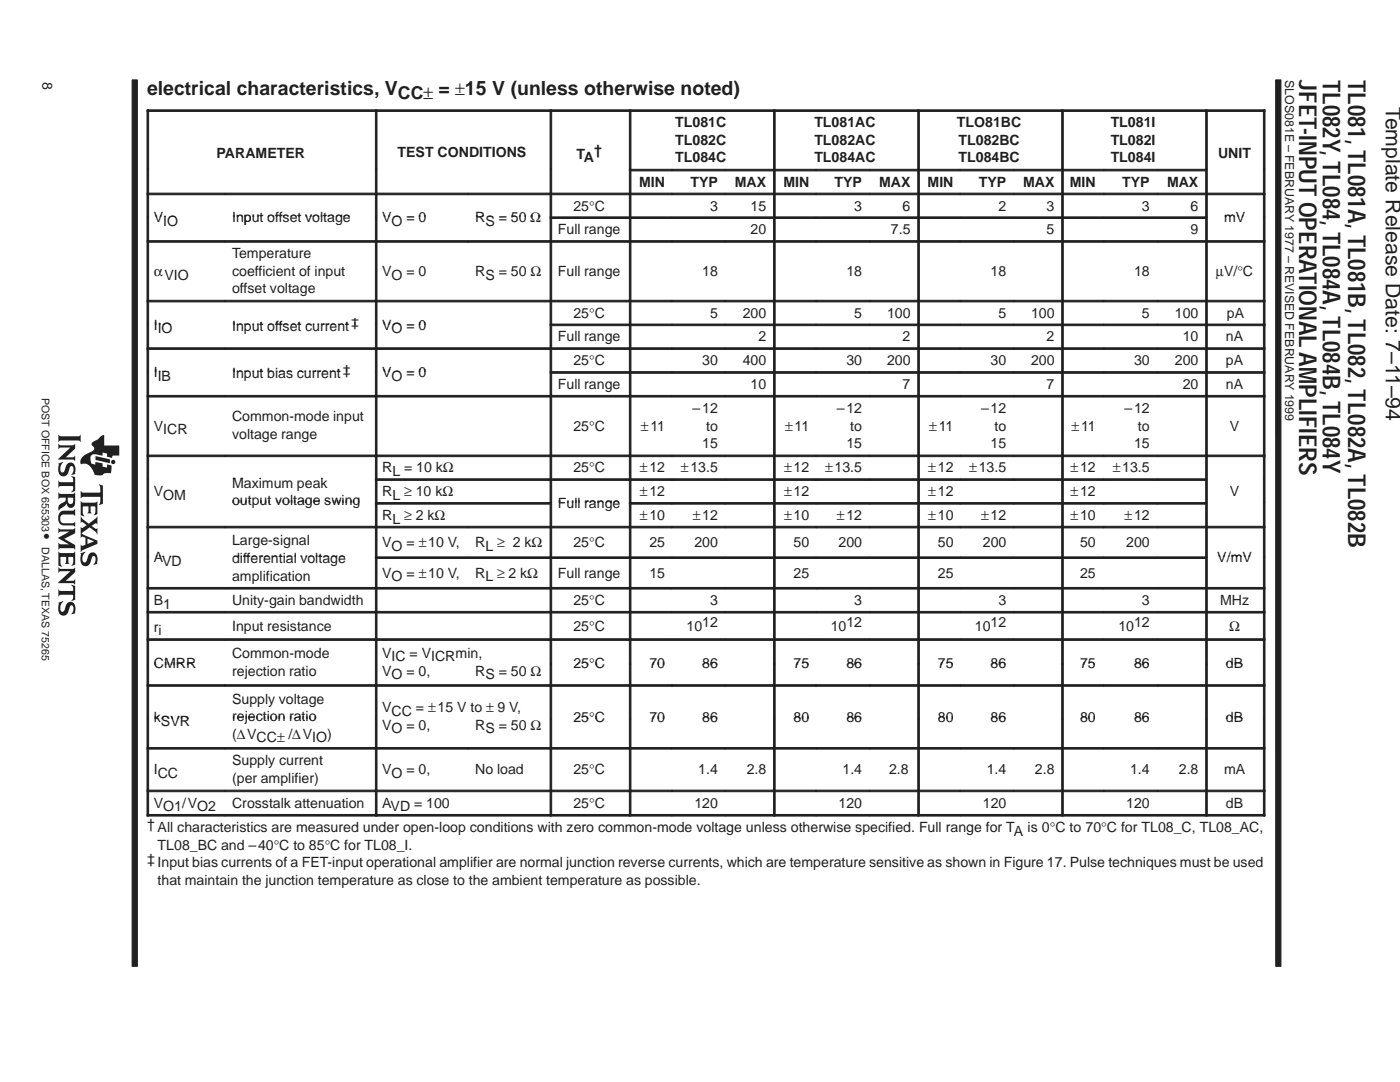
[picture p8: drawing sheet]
<svg xmlns="http://www.w3.org/2000/svg" width="279mm" height="216mm" viewBox="0 0 279 216" stroke-linecap="round" stroke-linejoin="round" font-family="sans-serif">
<defs><g id="words">
<g font-size="4.9" fill="#231f20">
<text x="259.3" y="15.9" transform="rotate(90 259.3 15.9)">JFET-INPUT OPERATIONAL AMPLIFIERS</text>
<text x="264" y="15.9" transform="rotate(90 264 15.9)">TL082Y, TL084, TL084A, TL084B, TL084Y</text>
<text x="269.1" y="15.9" transform="rotate(90 269.1 15.9)">TL081, TL081A, TL081B, TL082, TL082A, TL082B</text>
</g>
<text font-size="4.2" fill="#231f20" x="276.5" y="21.4" transform="rotate(90 276.5 21.4)">Template Release Date: 7–11–94</text>
<text font-size="3.9" fill="#231f20" x="29.3" y="18.9">electrical characteristics, V</text>
<g font-size="3.5" fill="#231f20">
<text x="79.4" y="19.8">CC± =</text>
<text x="90.9" y="18.9">±15 V (unless otherwise noted)</text>
</g>
<g font-size="2.8" fill="#231f20">
<text x="8.5" y="16.4" transform="rotate(90 8.5 16.4)">8</text>
<text x="134.8" y="25.4">TL081C</text>
<text x="134.8" y="28.9">TL082C</text>
<text x="162.5" y="25.4">TL081AC</text>
<text x="162.5" y="28.9">TL082AC</text>
<text x="191" y="25.4">TLO81BC</text>
<text x="191.3" y="28.9">TL082BC</text>
<text x="221.7" y="25.4">TL081I</text>
<text x="221.7" y="28.9">TL082I</text>
<text x="43.2" y="31.5">PARAMETER</text>
<text x="79.3" y="31.4">TEST CONDITIONS</text>
<text x="115" y="31.6">TA†</text>
<text x="134.8" y="32.4">TL084C</text>
<text x="162.5" y="32.4">TL084AC</text>
<text x="191.3" y="32.4">TL084BC</text>
<text x="221.7" y="32.4">TL084I</text>
<text x="243.1" y="31.5">UNIT</text>
<text x="127.6" y="37.3">MIN</text>
<text x="137.8" y="37.3">TYP</text>
<text x="146.7" y="37.3">MAX</text>
<text x="156.3" y="37.3">MIN</text>
<text x="166.6" y="37.3">TYP</text>
<text x="175.4" y="37.3">MAX</text>
<text x="185.1" y="37.3">MIN</text>
<text x="195.3" y="37.3">TYP</text>
<text x="204.2" y="37.3">MAX</text>
<text x="213.5" y="37.3">MIN</text>
<text x="224" y="37.3">TYP</text>
<text x="232.9" y="37.3">MAX</text>
<text x="30.7" y="44.4">VIO</text>
<text x="46.3" y="44.4">Input offset voltage</text>
<text x="76.3" y="44.4">VO = 0</text>
<text x="94.9" y="44.4">RS = 50 Ω</text>
<text x="111.3" y="46.8">Full range</text>
<text x="114.4" y="42">25°C</text>
<text x="141.7" y="42">3</text>
<text x="149.8" y="42">15</text>
<text x="149.8" y="46.8">20</text>
<text x="170.5" y="42">3</text>
<text x="177.8" y="46.8">7.5</text>
<text x="180.1" y="42">6</text>
<text x="199.3" y="42">2</text>
<text x="208.9" y="42">3</text>
<text x="208.9" y="46.8">5</text>
<text x="227.9" y="42">3</text>
<text x="237.6" y="42">6</text>
<text x="237.6" y="46.8">9</text>
<text x="244.3" y="44.4">mV</text>
<text x="46.3" y="51.5">Temperature</text>
<text x="30.7" y="55.1">αVIO</text>
<text x="46.3" y="55.1">coefficient of input</text>
<text x="46.3" y="58.6">offset voltage</text>
<text x="76.3" y="55.1">VO = 0</text>
<text x="94.9" y="55.1">RS = 50 Ω</text>
<text x="111.3" y="55.1">Full range</text>
<text x="140.1" y="55.1">18</text>
<text x="168.9" y="55.1">18</text>
<text x="197.7" y="55.1">18</text>
<text x="226.3" y="55.1">18</text>
<text x="242.7" y="55.1">µV/°C</text>
<text x="30.7" y="65.8">IIO</text>
<text x="76.3" y="65.8">VO = 0</text>
<text x="114.4" y="63.4">25°C</text>
<text x="141.7" y="63.4">5</text>
<text x="148.2" y="63.4">200</text>
<text x="170.5" y="63.4">5</text>
<text x="177" y="63.4">100</text>
<text x="199.3" y="63.4">5</text>
<text x="205.8" y="63.4">100</text>
<text x="227.9" y="63.4">5</text>
<text x="234.5" y="63.4">100</text>
<text x="244.8" y="63.4">pA</text>
<text x="46.3" y="66">Input offset current‡</text>
<text x="111.3" y="68.1">Full range</text>
<text x="151.4" y="68.1">2</text>
<text x="180.1" y="68.1">2</text>
<text x="208.9" y="68.1">2</text>
<text x="236" y="68.1">10</text>
<text x="244.7" y="68.1">nA</text>
<text x="30.7" y="75.2">IIB</text>
<text x="46.3" y="75.5">Input bias current‡</text>
<text x="76.3" y="75.2">VO = 0</text>
<text x="111.3" y="77.6">Full range</text>
<text x="114.4" y="72.9">25°C</text>
<text x="140.1" y="72.9">30</text>
<text x="148.2" y="72.9">400</text>
<text x="149.8" y="77.6">10</text>
<text x="168.9" y="72.9">30</text>
<text x="177" y="72.9">200</text>
<text x="180.1" y="77.6">7</text>
<text x="197.7" y="72.9">30</text>
<text x="205.8" y="72.9">200</text>
<text x="208.9" y="77.6">7</text>
<text x="226.3" y="72.9">30</text>
<text x="234.5" y="72.9">200</text>
<text x="236" y="77.6">20</text>
<text x="244.7" y="72.9">pA</text>
<text x="244.7" y="77.6">nA</text>
<text x="138.2" y="82.4">–12</text>
<text x="167" y="82.4">–12</text>
<text x="195.8" y="82.4">–12</text>
<text x="224.4" y="82.4">–12</text>
<text x="30.7" y="86">VICR</text>
<text x="46.3" y="84.1">Common-mode input</text>
<text x="46.3" y="87.6">voltage range</text>
<text x="114.4" y="86">25°C</text>
<text x="127.9" y="86">±11</text>
<text x="140.1" y="89.4">15</text>
<text x="140.9" y="85.9">to</text>
<text x="156.7" y="86">±11</text>
<text x="168.9" y="89.4">15</text>
<text x="169.7" y="85.9">to</text>
<text x="185.5" y="86">±11</text>
<text x="197.7" y="89.4">15</text>
<text x="198.5" y="85.9">to</text>
<text x="213.8" y="86">±11</text>
<text x="226.3" y="89.4">15</text>
<text x="227.1" y="85.9">to</text>
<text x="245.4" y="86">V</text>
<text x="76.3" y="94.3">RL = 10 kΩ</text>
<text x="114.4" y="94.3">25°C</text>
<text x="127.7" y="94.3">±12</text>
<text x="135.9" y="94.3">±13.5</text>
<text x="156.5" y="94.3">±12</text>
<text x="164.7" y="94.3">±13.5</text>
<text x="185.3" y="94.3">±12</text>
<text x="193.4" y="94.3">±13.5</text>
<text x="213.6" y="94.3">±12</text>
<text x="222.1" y="94.3">±13.5</text>
<text x="30.7" y="99">VOM</text>
<text x="46.3" y="97.3">M</text>
<text x="46.3" y="97.3">Maximum peak</text>
<text x="46.3" y="100.8">output voltage swing</text>
<text x="46.3" y="100.8">out ut voltage swing</text>
<text x="51.7" y="97.3">i</text>
<text x="64" y="97.3">k</text>
<text x="76.3" y="99">RL ≥ 10 kΩ</text>
<text x="111.3" y="101.4">Full range</text>
<text x="127.7" y="99">±12</text>
<text x="156.5" y="99">±12</text>
<text x="185.3" y="99">±12</text>
<text x="213.6" y="99">±12</text>
<text x="245.4" y="99">V</text>
<text x="8.5" y="106.3" transform="rotate(90 8.5 106.3)">•</text>
<text x="76.3" y="103.8">RL ≥ 2 kΩ</text>
<text x="127.7" y="103.8">±10</text>
<text x="138.2" y="103.8">±12</text>
<text x="156.5" y="103.8">±10</text>
<text x="167" y="103.8">±12</text>
<text x="185.3" y="103.8">±10</text>
<text x="195.8" y="103.8">±12</text>
<text x="213.6" y="103.8">±10</text>
<text x="224.4" y="103.8">±12</text>
<text x="30.7" y="112.2">AVD</text>
<text x="46.3" y="108.8">Large-signal</text>
<text x="46.3" y="112.3">differential voltage</text>
<text x="76.3" y="109.2">VO = ±10 V,</text>
<text x="94.9" y="109.2">RL ≥ 2 kΩ</text>
<text x="114.4" y="109.2">25°C</text>
<text x="129.6" y="109.2">25</text>
<text x="138.6" y="109.2">200</text>
<text x="158.4" y="109.2">50</text>
<text x="167.4" y="109.2">200</text>
<text x="187.2" y="109.2">50</text>
<text x="196.1" y="109.2">200</text>
<text x="215.5" y="109.2">50</text>
<text x="224.8" y="109.2">200</text>
<text x="242.9" y="112.2">V/mV</text>
<text x="46.3" y="115.8">amplification</text>
<text x="76.3" y="115.3">VO = ±10 V,</text>
<text x="94.9" y="115.3">RL ≥ 2 kΩ</text>
<text x="111.3" y="115.3">Full range</text>
<text x="129.6" y="115.3">15</text>
<text x="158.4" y="115.3">25</text>
<text x="187.2" y="115.3">25</text>
<text x="215.5" y="115.3">25</text>
<text x="30.7" y="120.7">B1</text>
<text x="46.3" y="120.7">Unity-gain bandwidth</text>
<text x="46.3" y="125.8">Input resistance</text>
<text x="114.4" y="120.7">25°C</text>
<text x="114.4" y="125.8">25°C</text>
<text x="137" y="125.8">1012</text>
<text x="141.7" y="120.7">3</text>
<text x="165.8" y="125.8">1012</text>
<text x="170.5" y="120.7">3</text>
<text x="194.6" y="125.8">1012</text>
<text x="199.3" y="120.7">3</text>
<text x="223.2" y="125.8">1012</text>
<text x="227.9" y="120.7">3</text>
<text x="243.5" y="120.7">MHz</text>
<text x="245.3" y="125.8">Ω</text>
<text x="30.7" y="126">ri</text>
<text x="46.3" y="131.3">Common-mode</text>
<text x="76.3" y="131.3">VIC = VICRmin,</text>
<text x="30.7" y="133.3">CMRR</text>
<text x="46.3" y="134.8">rejection ratio</text>
<text x="76.3" y="134.8">VO = 0,</text>
<text x="94.8" y="134.8">RS = 50 Ω</text>
<text x="114.4" y="133.3">25°C</text>
<text x="129.6" y="133.3">70</text>
<text x="140.1" y="133.3">86</text>
<text x="158.4" y="133.3">75</text>
<text x="168.9" y="133.3">86</text>
<text x="187.2" y="133.3">75</text>
<text x="197.7" y="133.3">86</text>
<text x="215.5" y="133.3">75</text>
<text x="226.3" y="133.3">86</text>
<text x="244.7" y="133.3">dB</text>
<text x="46.3" y="140.4">Supply voltage</text>
<text x="46.3" y="143.9">rejection ratio</text>
<text x="76.3" y="142.1">VCC = ±15 V to ± 9 V,</text>
<text x="30.7" y="144.2">kSVR</text>
<text x="46.3" y="147.4">(∆VCC± /∆VIO)</text>
<text x="76.3" y="145.6">VO = 0,</text>
<text x="94.8" y="145.6">RS = 50 Ω</text>
<text x="114.4" y="144.2">25°C</text>
<text x="129.6" y="144.2">70</text>
<text x="140.1" y="144.2">86</text>
<text x="158.4" y="144.2">80</text>
<text x="168.9" y="144.2">86</text>
<text x="187.2" y="144.2">80</text>
<text x="197.7" y="144.2">86</text>
<text x="215.5" y="144.2">80</text>
<text x="226.3" y="144.2">86</text>
<text x="244.7" y="144.2">dB</text>
<text x="30.7" y="154.5">ICC</text>
<text x="46.3" y="152.7">Supply current</text>
<text x="76.3" y="154.5">VO = 0,</text>
<text x="94.9" y="154.5">No load</text>
<text x="114.4" y="154.5">25°C</text>
<text x="139.4" y="154.5">1.4</text>
<text x="149" y="154.5">2.8</text>
<text x="168.1" y="154.5">1.4</text>
<text x="177.4" y="154.5">2.8</text>
<text x="196.9" y="154.5">1.4</text>
<text x="206.5" y="154.5">2.8</text>
<text x="225.5" y="154.5">1.4</text>
<text x="235.3" y="154.5">2.8</text>
<text x="244.3" y="154.5">mA</text>
<text x="30.7" y="161.2">VO1/VO2</text>
<text x="46.3" y="156.2">(per amplifier)</text>
<text x="46.3" y="161.2">Crosstalk attenuation</text>
<text x="76.3" y="161.2">AVD = 100</text>
<text x="114.4" y="161.2">25°C</text>
<text x="138.6" y="161.2">120</text>
<text x="167.4" y="161.2">120</text>
<text x="196.1" y="161.2">120</text>
<text x="224.8" y="161.2">120</text>
<text x="244.7" y="161.2">dB</text>
<text x="29.3" y="165.3">† All characteristics are measured under open-loop conditions with zero common-mode voltage unless otherwise specified. Full range for T</text>
<text x="202.4" y="166.7">A is 0°C to 70°C for TL08_C, TL08_AC,</text>
<text x="29.3" y="172.4">‡ Input bias currents of a FET-input operational amplifier are normal junction reverse currents, which are temperature sensitive as shown in Figure 17. Pulse techniques must be used</text>
<text x="31.5" y="169.5">TL08_BC and –40°C to 85°C for TL08_I.</text>
<text x="31.5" y="176.6">that maintain the junction temperature as close to the ambient temperature as possible.</text>
</g>
<text font-size="2.5" fill="#231f20" x="256.5" y="15.9" transform="rotate(90 256.5 15.9)">SLOS081E – FEBRUARY 1977 – REVISED FEBRUARY 1999</text>
<g font-size="2.1" fill="#231f20">
<text x="8.4" y="79.4" transform="rotate(90 8.4 79.4)">POST OFFICE BOX 655303</text>
<text x="8.4" y="109.1" transform="rotate(90 8.4 109.1)">DALLAS, TEXAS 75265</text>
</g>
</g></defs>
<g fill="#231f20" stroke="#231f20" stroke-width=".2">
<path d="M254.6 15.9h1v176.9h-1z" fill-rule="evenodd"/>
<path d="M26.4 15.9h1v176.9h-1z" fill-rule="evenodd"/>
</g>
<g fill="#231f20">
<path d="M19.1 91l2.8 .7v.7l-2.8-.6z"/>
<path d="M11.7 98.3l.5 .3h2.3l.5-.3v2.1a.86 .86 0 0 1-.8 .9 .86 .86 0 0 1-.9-.9l-.4 .6-.9 .6-.2 .3-.1-.1a1.16 1.16 0 0 1 1-1.6l.4-.3v-.6h-1l-.4 .3z" fill-rule="evenodd"/>
<path d="M16.1 103.1l.5 .6 1.1 .8 1.7-1.4v1.5l-.3-.2-.8 .5 .8 .6 .3-.1v1.2l-.3-.5-1.2-.9-1.6 1.2 .3 .3 2.8 1.2v.6l-2.9 1.3-.3 .4-.1-1.5 .2 .2 .8-.2v-1.4l-.8-.2-.2 .2v-2.1l.4 .2 .8-.6-.9-.7-.3 .2z" fill-rule="evenodd"/>
<path d="M11.6 120.3l1-.4v.2l-.5 .6-.1 .9a.45 .45 0 0 0 .5 .5 .45 .45 0 0 0 .4-.6l.1-.1a1.06 1.06 0 0 1 .5-1.1 1.06 1.06 0 0 1 1.2 .1 2.03 2.03 0 0 1 .2 1.8l.2 .2-.8 .2 .3-.8-.1-.9a.4 .4 0 0 0-.5-.1 .4 .4 0 0 0-.1 .5l-.1 .2a1.19 1.19 0 0 1-1.5 1.3l-.2-.1a1.73 1.73 0 0 1-.5-1.5l.2-.7z" fill-rule="evenodd"/>
<path d="M11.7 117.6l.4 .3h2.4l.1-.2v-.5l-.4-.5 .8 .2v2.8l-.8 .2 .4-.5v-.5l-.1-.2h-2.4l-.4 .3z" fill-rule="evenodd"/>
<path d="M11.7 110.1l.4 .3h2.5l.4-.3v2.6l-.8 .1 .4-.5v-1.1l-1-.1v1.1l.3 .3h-.9l.2-.3v-1.1h-1l-.1 .1v1.3l.3 .5-.7-.1z" fill-rule="evenodd"/>
<path d="M11.7 113.2l.4 .3h2.5l.4-.3v1l-1.9 1.7h1.5l.4-.3v1.1l-.3-.3h-3.1l2.4-2.4h-2l-.3 .3z" fill-rule="evenodd"/>
<path d="M11.7 105.3l.5 .3h2.3l.5-.3v1.1l-2.2 1.1 2.2 1.3v.9l-.3-.3h-2.7l-.3 .3v-1.4l.4 .3h1.7l-2.2-1.3 2.3-1.2h-1.8l-.4 .3z" fill-rule="evenodd"/>
<path d="M11.6 92.5l1-.3v.1l-.5 .6-.1 .9a.45 .45 0 0 0 .5 .5 .45 .45 0 0 0 .4-.5 1.32 1.32 0 0 1 1.5-1.5 1.86 1.86 0 0 1 .5 2.1l.2 .2-.8 .2 .3-.7 .1-.6a.41 .41 0 0 0-.5-.5 .41 .41 0 0 0-.3 .6 1.38 1.38 0 0 1-1.3 1.4 1.22 1.22 0 0 1-1-1.6l.2-.7z" fill-rule="evenodd"/>
<path d="M11.7 95.9l.4 .3h2.4l.1-.2v-.5l-.4-.5 .8 .2v2.8l-.8 .2 .4-.5v-.5l-.1-.2h-2.4l-.4 .3z" fill-rule="evenodd"/>
<path d="M12 102.2l.5-.3h2.2l.3-.3v1.4l-.4-.3h-2l-.4 .2-.2 .5 .1 .6 .5 .4h2.1l.3-.3v1l-.4-.3h-1.9a1.19 1.19 0 0 1-1.1-1.2 1.68 1.68 0 0 1 .4-1.4z" fill-rule="evenodd"/>
<path d="M11.7 88.6l.5 .3h2.3l.5-.3v.9l-1.9 1.8 1.6-.1 .3-.3v1.1l-.3-.3h-3.1l2.4-2.4h-1.9l-.4 .3z" fill-rule="evenodd"/>
<path d="M11.7 86.8l.4 .3h3.6l.4-.3v1.4l-.4-.3h-3.6l-.4 .3z" fill-rule="evenodd"/>
<path d="M16.1 98l.5 .3h3.3l.1-.1v-.8l-.3-.7 .8 .2v3.6l-.8 .2 .3-.5v-1.1h-3.5l-.4 .3z" fill-rule="evenodd"/>
<path d="M16.1 100l.6 .3h2.2l.5-.3v2.6l-.7 .2 .3-.6v-1.1l-.9-.1v1.1l.2 .3h-.9l.2-.3 .1-1.1h-1.1l-.1 .1v1.3l.4 .6-.1 .1-.7-.3z" fill-rule="evenodd"/>
<path d="M16 110.4l1-.3a2.05 2.05 0 0 0-.5 1.8l.2 .3a.43 .43 0 0 0 .5 0 .43 .43 0 0 0 .2-.5 1.46 1.46 0 0 1 1.1-1.5 1.25 1.25 0 0 1 .9 1.7v.5l.1 .1-.8 .2 .3-.6v-.9a.36 .36 0 0 0-.4-.3 .36 .36 0 0 0-.3 .4 1.65 1.65 0 0 1-1.3 1.7 1.11 1.11 0 0 1-1-1.2l.2-1.2z" fill-rule="evenodd"/>
<path d="M18.4 88.3l1-.5 .8-.8 .6-.2v2.1h3v2h-1.3l-.1 .5-1-.3v-.6l-.9-.2v.6l-1.3-.2h-.7a1.24 1.24 0 0 0-.3 1.7l.8 .3 .1-.5 1.4 .3v.6l.9 .2v-.6l.9 .2-.2 1.5h-1.1l-.4 .2-.1 .2h-.8a.81 .81 0 0 1-1.1-.8 2.59 2.59 0 0 0-1.5-1.5h-.6a.23 .23 0 0 1-.3 .1 .23 .23 0 0 1-.2-.2v-.2a2.17 2.17 0 0 1 1.8-1.9l.5-.2a.68 .68 0 0 0 .5-.7 .68 .68 0 0 0-.5-.6z" fill-rule="evenodd"/>
<circle cx="22.6" cy="92.2" r=".42"/>
</g>
<g fill="#fff">
<path d="M17.5 107.5l1.3 .5-1.3 .5z"/>
<path d="M13.5 99.3h1.1v.7a.55 .55 0 0 1-.6 .6 .55 .55 0 0 1-.5-.7z" fill-rule="evenodd"/>
</g>
<g fill="#231f20" stroke="#231f20" stroke-width=".2">
<path d="M29.3 21.9h.4v11.9h-.4z" fill-rule="evenodd"/>
<path d="M29.3 21.9h45.6v.3h-45.6z" fill-rule="evenodd"/>
<path d="M74.9 21.9h.3v11.9h-.3z" fill-rule="evenodd"/>
<path d="M74.9 21.9h34.9v.3h-34.9z" fill-rule="evenodd"/>
<path d="M109.8 21.9h.3v11.9h-.3z" fill-rule="evenodd"/>
<path d="M109.8 21.9h15.8v.3h-15.8z" fill-rule="evenodd"/>
<path d="M125.6 21.9h.3v11.9h-.3z" fill-rule="evenodd"/>
<path d="M125.6 21.9h28.8v.3h-28.8z" fill-rule="evenodd"/>
<path d="M154.4 21.9h.3v11.9h-.3z" fill-rule="evenodd"/>
<path d="M154.4 21.9h28.7v.3h-28.7z" fill-rule="evenodd"/>
<path d="M183.2 21.9h.3v11.9h-.3z" fill-rule="evenodd"/>
<path d="M183.2 21.9h28.7v.3h-28.7z" fill-rule="evenodd"/>
<path d="M211.9 21.9h.3v11.9h-.3z" fill-rule="evenodd"/>
<path d="M211.9 21.9h28.7v.3h-28.7z" fill-rule="evenodd"/>
<path d="M240.6 21.9h.3v11.9h-.3z" fill-rule="evenodd"/>
<path d="M252.1 21.9h.4v11.9h-.4z" fill-rule="evenodd"/>
<path d="M240.6 21.9h11.9v.3h-11.9z" fill-rule="evenodd"/>
<path d="M29.3 33.8h.4v4.7h-.4z" fill-rule="evenodd"/>
<path d="M74.9 33.8h.3v4.7h-.3z" fill-rule="evenodd"/>
<path d="M109.8 33.8h.3v4.7h-.3z" fill-rule="evenodd"/>
<path d="M125.6 33.8h.3v4.7h-.3z" fill-rule="evenodd"/>
<path d="M125.6 33.8h8.5v.3h-8.5z" fill-rule="evenodd"/>
<path d="M134.1 33.8h10.7v.3h-10.7z" fill-rule="evenodd"/>
<path d="M144.8 33.8h9.6v.3h-9.6z" fill-rule="evenodd"/>
<path d="M154.4 33.8h.3v4.7h-.3z" fill-rule="evenodd"/>
<path d="M154.4 33.8h8.5v.3h-8.5z" fill-rule="evenodd"/>
<path d="M162.9 33.8h10.6v.3h-10.6z" fill-rule="evenodd"/>
<path d="M173.6 33.8h9.5v.3h-9.5z" fill-rule="evenodd"/>
<path d="M183.2 33.8h.3v4.7h-.3z" fill-rule="evenodd"/>
<path d="M183.2 33.8h8.4v.3h-8.4z" fill-rule="evenodd"/>
<path d="M191.7 33.8h10.6v.3h-10.6z" fill-rule="evenodd"/>
<path d="M202.3 33.8h9.6v.3h-9.6z" fill-rule="evenodd"/>
<path d="M211.9 33.8h.3v4.7h-.3z" fill-rule="evenodd"/>
<path d="M211.9 33.8h8.4v.3h-8.4z" fill-rule="evenodd"/>
<path d="M220.3 33.8h10.7v.3h-10.7z" fill-rule="evenodd"/>
<path d="M231 33.8h9.6v.3h-9.6z" fill-rule="evenodd"/>
<path d="M240.6 33.8h.3v4.7h-.3z" fill-rule="evenodd"/>
<path d="M252.1 33.8h.4v4.7h-.4z" fill-rule="evenodd"/>
<path d="M29.3 38.5h.4v4.7h-.4z" fill-rule="evenodd"/>
<path d="M29.3 38.5h15.6v.4h-15.6z" fill-rule="evenodd"/>
<path d="M45 38.5h29.9v.4h-29.9z" fill-rule="evenodd"/>
<path d="M74.9 38.5h.3v4.7h-.3z" fill-rule="evenodd"/>
<path d="M74.9 38.5h18.6v.4h-18.6z" fill-rule="evenodd"/>
<path d="M93.5 38.5h16.3v.4h-16.3z" fill-rule="evenodd"/>
<path d="M109.8 38.5h.3v4.7h-.3z" fill-rule="evenodd"/>
<path d="M109.8 38.5h15.8v.4h-15.8z" fill-rule="evenodd"/>
<path d="M125.6 38.5h.3v4.7h-.3z" fill-rule="evenodd"/>
<path d="M125.6 38.5h8.5v.4h-8.5z" fill-rule="evenodd"/>
<path d="M134.1 38.5h10.7v.4h-10.7z" fill-rule="evenodd"/>
<path d="M144.8 38.5h9.6v.4h-9.6z" fill-rule="evenodd"/>
<path d="M154.4 38.5h.3v4.7h-.3z" fill-rule="evenodd"/>
<path d="M154.4 38.5h8.5v.4h-8.5z" fill-rule="evenodd"/>
<path d="M162.9 38.5h10.6v.4h-10.6z" fill-rule="evenodd"/>
<path d="M173.6 38.5h9.5v.4h-9.5z" fill-rule="evenodd"/>
<path d="M183.2 38.5h.3v4.7h-.3z" fill-rule="evenodd"/>
<path d="M183.2 38.5h8.4v.4h-8.4z" fill-rule="evenodd"/>
<path d="M191.7 38.5h10.6v.4h-10.6z" fill-rule="evenodd"/>
<path d="M202.3 38.5h9.6v.4h-9.6z" fill-rule="evenodd"/>
<path d="M211.9 38.5h.3v4.7h-.3z" fill-rule="evenodd"/>
<path d="M211.9 38.5h8.4v.4h-8.4z" fill-rule="evenodd"/>
<path d="M220.3 38.5h10.7v.4h-10.7z" fill-rule="evenodd"/>
<path d="M231 38.5h9.6v.4h-9.6z" fill-rule="evenodd"/>
<path d="M240.6 38.5h.3v4.7h-.3z" fill-rule="evenodd"/>
<path d="M252.1 38.5h.4v4.7h-.4z" fill-rule="evenodd"/>
<path d="M240.6 38.5h11.9v.4h-11.9z" fill-rule="evenodd"/>
<path d="M29.3 43.3h.4v4.7h-.4z" fill-rule="evenodd"/>
<path d="M74.9 43.3h.3v4.7h-.3z" fill-rule="evenodd"/>
<path d="M109.8 43.3h.3v4.7h-.3z" fill-rule="evenodd"/>
<path d="M109.8 43.3h15.8v.3h-15.8z" fill-rule="evenodd"/>
<path d="M125.6 43.3h.3v4.7h-.3z" fill-rule="evenodd"/>
<path d="M125.6 43.3h8.5v.3h-8.5z" fill-rule="evenodd"/>
<path d="M134.1 43.3h10.7v.3h-10.7z" fill-rule="evenodd"/>
<path d="M144.8 43.3h9.6v.3h-9.6z" fill-rule="evenodd"/>
<path d="M154.4 43.3h.3v4.7h-.3z" fill-rule="evenodd"/>
<path d="M154.4 43.3h8.5v.3h-8.5z" fill-rule="evenodd"/>
<path d="M162.9 43.3h10.6v.3h-10.6z" fill-rule="evenodd"/>
<path d="M173.6 43.3h9.5v.3h-9.5z" fill-rule="evenodd"/>
<path d="M183.2 43.3h.3v4.7h-.3z" fill-rule="evenodd"/>
<path d="M183.2 43.3h8.4v.3h-8.4z" fill-rule="evenodd"/>
<path d="M191.7 43.3h10.6v.3h-10.6z" fill-rule="evenodd"/>
<path d="M202.3 43.3h9.6v.3h-9.6z" fill-rule="evenodd"/>
<path d="M211.9 43.3h.3v4.7h-.3z" fill-rule="evenodd"/>
<path d="M211.9 43.3h8.4v.3h-8.4z" fill-rule="evenodd"/>
<path d="M220.3 43.3h10.7v.3h-10.7z" fill-rule="evenodd"/>
<path d="M231 43.3h9.6v.3h-9.6z" fill-rule="evenodd"/>
<path d="M240.6 43.3h.3v4.7h-.3z" fill-rule="evenodd"/>
<path d="M252.1 43.3h.4v4.7h-.4z" fill-rule="evenodd"/>
<path d="M29.3 48h.4v11.9h-.4z" fill-rule="evenodd"/>
<path d="M29.3 48h15.6v.3h-15.6z" fill-rule="evenodd"/>
<path d="M45 48h29.9v.3h-29.9z" fill-rule="evenodd"/>
<path d="M74.9 48h.3v11.9h-.3z" fill-rule="evenodd"/>
<path d="M74.9 48h18.6v.3h-18.6z" fill-rule="evenodd"/>
<path d="M93.5 48h16.3v.3h-16.3z" fill-rule="evenodd"/>
<path d="M109.8 48h.3v11.9h-.3z" fill-rule="evenodd"/>
<path d="M109.8 48h15.8v.3h-15.8z" fill-rule="evenodd"/>
<path d="M125.6 48h.3v11.9h-.3z" fill-rule="evenodd"/>
<path d="M125.6 48h8.5v.3h-8.5z" fill-rule="evenodd"/>
<path d="M134.1 48h10.7v.3h-10.7z" fill-rule="evenodd"/>
<path d="M144.8 48h9.6v.3h-9.6z" fill-rule="evenodd"/>
<path d="M154.4 48h.3v11.9h-.3z" fill-rule="evenodd"/>
<path d="M154.4 48h8.5v.3h-8.5z" fill-rule="evenodd"/>
<path d="M162.9 48h10.6v.3h-10.6z" fill-rule="evenodd"/>
<path d="M173.6 48h9.5v.3h-9.5z" fill-rule="evenodd"/>
<path d="M183.2 48h.3v11.9h-.3z" fill-rule="evenodd"/>
<path d="M183.2 48h8.4v.3h-8.4z" fill-rule="evenodd"/>
<path d="M191.7 48h10.6v.3h-10.6z" fill-rule="evenodd"/>
<path d="M202.3 48h9.6v.3h-9.6z" fill-rule="evenodd"/>
<path d="M211.9 48h.3v11.9h-.3z" fill-rule="evenodd"/>
<path d="M211.9 48h8.4v.3h-8.4z" fill-rule="evenodd"/>
<path d="M220.3 48h10.7v.3h-10.7z" fill-rule="evenodd"/>
<path d="M231 48h9.6v.3h-9.6z" fill-rule="evenodd"/>
<path d="M240.6 48h.3v11.9h-.3z" fill-rule="evenodd"/>
<path d="M252.1 48h.4v11.9h-.4z" fill-rule="evenodd"/>
<path d="M240.6 48h11.9v.3h-11.9z" fill-rule="evenodd"/>
<path d="M29.3 59.9h.4v4.7h-.4z" fill-rule="evenodd"/>
<path d="M29.3 59.9h15.6v.3h-15.6z" fill-rule="evenodd"/>
<path d="M45 59.9h29.9v.3h-29.9z" fill-rule="evenodd"/>
<path d="M74.9 59.9h.3v4.7h-.3z" fill-rule="evenodd"/>
<path d="M74.9 59.9h34.9v.3h-34.9z" fill-rule="evenodd"/>
<path d="M109.8 59.9h.3v4.7h-.3z" fill-rule="evenodd"/>
<path d="M109.8 59.9h15.8v.3h-15.8z" fill-rule="evenodd"/>
<path d="M125.6 59.9h.3v4.7h-.3z" fill-rule="evenodd"/>
<path d="M125.6 59.9h8.5v.3h-8.5z" fill-rule="evenodd"/>
<path d="M134.1 59.9h10.7v.3h-10.7z" fill-rule="evenodd"/>
<path d="M144.8 59.9h9.6v.3h-9.6z" fill-rule="evenodd"/>
<path d="M154.4 59.9h.3v4.7h-.3z" fill-rule="evenodd"/>
<path d="M154.4 59.9h8.5v.3h-8.5z" fill-rule="evenodd"/>
<path d="M162.9 59.9h10.6v.3h-10.6z" fill-rule="evenodd"/>
<path d="M173.6 59.9h9.5v.3h-9.5z" fill-rule="evenodd"/>
<path d="M183.2 59.9h.3v4.7h-.3z" fill-rule="evenodd"/>
<path d="M183.2 59.9h8.4v.3h-8.4z" fill-rule="evenodd"/>
<path d="M191.7 59.9h10.6v.3h-10.6z" fill-rule="evenodd"/>
<path d="M202.3 59.9h9.6v.3h-9.6z" fill-rule="evenodd"/>
<path d="M211.9 59.9h.3v4.7h-.3z" fill-rule="evenodd"/>
<path d="M211.9 59.9h8.4v.3h-8.4z" fill-rule="evenodd"/>
<path d="M220.3 59.9h10.7v.3h-10.7z" fill-rule="evenodd"/>
<path d="M231 59.9h9.6v.3h-9.6z" fill-rule="evenodd"/>
<path d="M240.6 59.9h.3v4.7h-.3z" fill-rule="evenodd"/>
<path d="M252.1 59.9h.4v4.7h-.4z" fill-rule="evenodd"/>
<path d="M240.6 59.9h11.9v.3h-11.9z" fill-rule="evenodd"/>
<path d="M29.3 64.7h.4v4.7h-.4z" fill-rule="evenodd"/>
<path d="M74.9 64.7h.3v4.7h-.3z" fill-rule="evenodd"/>
<path d="M109.8 64.7h.3v4.7h-.3z" fill-rule="evenodd"/>
<path d="M109.8 64.7h15.8v.3h-15.8z" fill-rule="evenodd"/>
<path d="M125.6 64.7h.3v4.7h-.3z" fill-rule="evenodd"/>
<path d="M125.6 64.7h8.5v.3h-8.5z" fill-rule="evenodd"/>
<path d="M134.1 64.7h10.7v.3h-10.7z" fill-rule="evenodd"/>
<path d="M144.8 64.7h9.6v.3h-9.6z" fill-rule="evenodd"/>
<path d="M154.4 64.7h.3v4.7h-.3z" fill-rule="evenodd"/>
<path d="M154.4 64.7h8.5v.3h-8.5z" fill-rule="evenodd"/>
<path d="M162.9 64.7h10.6v.3h-10.6z" fill-rule="evenodd"/>
<path d="M173.6 64.7h9.5v.3h-9.5z" fill-rule="evenodd"/>
<path d="M183.2 64.7h.3v4.7h-.3z" fill-rule="evenodd"/>
<path d="M183.2 64.7h8.4v.3h-8.4z" fill-rule="evenodd"/>
<path d="M191.7 64.7h10.6v.3h-10.6z" fill-rule="evenodd"/>
<path d="M202.3 64.7h9.6v.3h-9.6z" fill-rule="evenodd"/>
<path d="M211.9 64.7h.3v4.7h-.3z" fill-rule="evenodd"/>
<path d="M211.9 64.7h8.4v.3h-8.4z" fill-rule="evenodd"/>
<path d="M220.3 64.7h10.7v.3h-10.7z" fill-rule="evenodd"/>
<path d="M231 64.7h9.6v.3h-9.6z" fill-rule="evenodd"/>
<path d="M240.6 64.7h.3v4.7h-.3z" fill-rule="evenodd"/>
<path d="M252.1 64.7h.4v4.7h-.4z" fill-rule="evenodd"/>
<path d="M240.6 64.7h11.9v.3h-11.9z" fill-rule="evenodd"/>
<path d="M29.3 69.4h.4v4.7h-.4z" fill-rule="evenodd"/>
<path d="M29.3 69.4h15.6v.3h-15.6z" fill-rule="evenodd"/>
<path d="M45 69.4h29.9v.3h-29.9z" fill-rule="evenodd"/>
<path d="M74.9 69.4h.3v4.7h-.3z" fill-rule="evenodd"/>
<path d="M74.9 69.4h34.9v.3h-34.9z" fill-rule="evenodd"/>
<path d="M109.8 69.4h.3v4.7h-.3z" fill-rule="evenodd"/>
<path d="M109.8 69.4h15.8v.3h-15.8z" fill-rule="evenodd"/>
<path d="M125.6 69.4h.3v4.7h-.3z" fill-rule="evenodd"/>
<path d="M125.6 69.4h8.5v.3h-8.5z" fill-rule="evenodd"/>
<path d="M134.1 69.4h10.7v.3h-10.7z" fill-rule="evenodd"/>
<path d="M144.8 69.4h9.6v.3h-9.6z" fill-rule="evenodd"/>
<path d="M154.4 69.4h.3v4.7h-.3z" fill-rule="evenodd"/>
<path d="M154.4 69.4h8.5v.3h-8.5z" fill-rule="evenodd"/>
<path d="M162.9 69.4h10.6v.3h-10.6z" fill-rule="evenodd"/>
<path d="M173.6 69.4h9.5v.3h-9.5z" fill-rule="evenodd"/>
<path d="M183.2 69.4h.3v4.7h-.3z" fill-rule="evenodd"/>
<path d="M183.2 69.4h8.4v.3h-8.4z" fill-rule="evenodd"/>
<path d="M191.7 69.4h10.6v.3h-10.6z" fill-rule="evenodd"/>
<path d="M202.3 69.4h9.6v.3h-9.6z" fill-rule="evenodd"/>
<path d="M211.9 69.4h.3v4.7h-.3z" fill-rule="evenodd"/>
<path d="M211.9 69.4h8.4v.3h-8.4z" fill-rule="evenodd"/>
<path d="M220.3 69.4h10.7v.3h-10.7z" fill-rule="evenodd"/>
<path d="M231 69.4h9.6v.3h-9.6z" fill-rule="evenodd"/>
<path d="M240.6 69.4h.3v4.7h-.3z" fill-rule="evenodd"/>
<path d="M252.1 69.4h.4v4.7h-.4z" fill-rule="evenodd"/>
<path d="M240.6 69.4h11.9v.3h-11.9z" fill-rule="evenodd"/>
<path d="M29.3 74.2h.4v4.7h-.4z" fill-rule="evenodd"/>
<path d="M74.9 74.2h.3v4.7h-.3z" fill-rule="evenodd"/>
<path d="M109.8 74.2h.3v4.7h-.3z" fill-rule="evenodd"/>
<path d="M109.8 74.2h15.8v.3h-15.8z" fill-rule="evenodd"/>
<path d="M125.6 74.2h.3v4.7h-.3z" fill-rule="evenodd"/>
<path d="M125.6 74.2h8.5v.3h-8.5z" fill-rule="evenodd"/>
<path d="M134.1 74.2h10.7v.3h-10.7z" fill-rule="evenodd"/>
<path d="M144.8 74.2h9.6v.3h-9.6z" fill-rule="evenodd"/>
<path d="M154.4 74.2h.3v4.7h-.3z" fill-rule="evenodd"/>
<path d="M154.4 74.2h8.5v.3h-8.5z" fill-rule="evenodd"/>
<path d="M162.9 74.2h10.6v.3h-10.6z" fill-rule="evenodd"/>
<path d="M173.6 74.2h9.5v.3h-9.5z" fill-rule="evenodd"/>
<path d="M183.2 74.2h.3v4.7h-.3z" fill-rule="evenodd"/>
<path d="M183.2 74.2h8.4v.3h-8.4z" fill-rule="evenodd"/>
<path d="M191.7 74.2h10.6v.3h-10.6z" fill-rule="evenodd"/>
<path d="M202.3 74.2h9.6v.3h-9.6z" fill-rule="evenodd"/>
<path d="M211.9 74.2h.3v4.7h-.3z" fill-rule="evenodd"/>
<path d="M211.9 74.2h8.4v.3h-8.4z" fill-rule="evenodd"/>
<path d="M220.3 74.2h10.7v.3h-10.7z" fill-rule="evenodd"/>
<path d="M231 74.2h9.6v.3h-9.6z" fill-rule="evenodd"/>
<path d="M240.6 74.2h.3v4.7h-.3z" fill-rule="evenodd"/>
<path d="M252.1 74.2h.4v4.7h-.4z" fill-rule="evenodd"/>
<path d="M240.6 74.2h11.9v.3h-11.9z" fill-rule="evenodd"/>
<path d="M29.3 78.9h.4v11.9h-.4z" fill-rule="evenodd"/>
<path d="M29.3 78.9h15.6v.3h-15.6z" fill-rule="evenodd"/>
<path d="M45 78.9h29.9v.3h-29.9z" fill-rule="evenodd"/>
<path d="M74.9 78.9h.3v11.9h-.3z" fill-rule="evenodd"/>
<path d="M74.9 78.9h34.9v.3h-34.9z" fill-rule="evenodd"/>
<path d="M109.8 78.9h.3v11.9h-.3z" fill-rule="evenodd"/>
<path d="M109.8 78.9h15.8v.3h-15.8z" fill-rule="evenodd"/>
<path d="M125.6 78.9h.3v11.9h-.3z" fill-rule="evenodd"/>
<path d="M125.6 78.9h8.5v.3h-8.5z" fill-rule="evenodd"/>
<path d="M134.1 78.9h10.7v.3h-10.7z" fill-rule="evenodd"/>
<path d="M144.8 78.9h9.6v.3h-9.6z" fill-rule="evenodd"/>
<path d="M154.4 78.9h.3v11.9h-.3z" fill-rule="evenodd"/>
<path d="M154.4 78.9h8.5v.3h-8.5z" fill-rule="evenodd"/>
<path d="M162.9 78.9h10.6v.3h-10.6z" fill-rule="evenodd"/>
<path d="M173.6 78.9h9.5v.3h-9.5z" fill-rule="evenodd"/>
<path d="M183.2 78.9h.3v11.9h-.3z" fill-rule="evenodd"/>
<path d="M183.2 78.9h8.4v.3h-8.4z" fill-rule="evenodd"/>
<path d="M191.7 78.9h10.6v.3h-10.6z" fill-rule="evenodd"/>
<path d="M202.3 78.9h9.6v.3h-9.6z" fill-rule="evenodd"/>
<path d="M211.9 78.9h.3v11.9h-.3z" fill-rule="evenodd"/>
<path d="M211.9 78.9h8.4v.3h-8.4z" fill-rule="evenodd"/>
<path d="M220.3 78.9h10.7v.3h-10.7z" fill-rule="evenodd"/>
<path d="M231 78.9h9.6v.3h-9.6z" fill-rule="evenodd"/>
<path d="M240.6 78.9h.3v11.9h-.3z" fill-rule="evenodd"/>
<path d="M252.1 78.9h.4v11.9h-.4z" fill-rule="evenodd"/>
<path d="M240.6 78.9h11.9v.3h-11.9z" fill-rule="evenodd"/>
<path d="M29.3 90.8h.4v4.7h-.4z" fill-rule="evenodd"/>
<path d="M29.3 90.8h15.6v.3h-15.6z" fill-rule="evenodd"/>
<path d="M45 90.8h29.9v.3h-29.9z" fill-rule="evenodd"/>
<path d="M74.9 90.8h.3v4.7h-.3z" fill-rule="evenodd"/>
<path d="M74.9 90.8h34.9v.3h-34.9z" fill-rule="evenodd"/>
<path d="M109.8 90.8h.3v4.7h-.3z" fill-rule="evenodd"/>
<path d="M109.8 90.8h15.8v.3h-15.8z" fill-rule="evenodd"/>
<path d="M125.6 90.8h.3v4.7h-.3z" fill-rule="evenodd"/>
<path d="M125.6 90.8h8.5v.3h-8.5z" fill-rule="evenodd"/>
<path d="M134.1 90.8h10.7v.3h-10.7z" fill-rule="evenodd"/>
<path d="M144.8 90.8h9.6v.3h-9.6z" fill-rule="evenodd"/>
<path d="M154.4 90.8h.3v4.7h-.3z" fill-rule="evenodd"/>
<path d="M154.4 90.8h8.5v.3h-8.5z" fill-rule="evenodd"/>
<path d="M162.9 90.8h10.6v.3h-10.6z" fill-rule="evenodd"/>
<path d="M173.6 90.8h9.5v.3h-9.5z" fill-rule="evenodd"/>
<path d="M183.2 90.8h.3v4.7h-.3z" fill-rule="evenodd"/>
<path d="M183.2 90.8h8.4v.3h-8.4z" fill-rule="evenodd"/>
<path d="M191.7 90.8h10.6v.3h-10.6z" fill-rule="evenodd"/>
<path d="M202.3 90.8h9.6v.3h-9.6z" fill-rule="evenodd"/>
<path d="M211.9 90.8h.3v4.7h-.3z" fill-rule="evenodd"/>
<path d="M211.9 90.8h8.4v.3h-8.4z" fill-rule="evenodd"/>
<path d="M220.3 90.8h10.7v.3h-10.7z" fill-rule="evenodd"/>
<path d="M231 90.8h9.6v.3h-9.6z" fill-rule="evenodd"/>
<path d="M240.6 90.8h.3v4.7h-.3z" fill-rule="evenodd"/>
<path d="M252.1 90.8h.4v4.7h-.4z" fill-rule="evenodd"/>
<path d="M240.6 90.8h11.9v.3h-11.9z" fill-rule="evenodd"/>
<path d="M29.3 95.5h.4v4.8h-.4z" fill-rule="evenodd"/>
<path d="M74.9 95.5h.3v4.8h-.3z" fill-rule="evenodd"/>
<path d="M74.9 95.5h34.9v.4h-34.9z" fill-rule="evenodd"/>
<path d="M109.8 95.5h.3v4.8h-.3z" fill-rule="evenodd"/>
<path d="M109.8 95.5h15.8v.4h-15.8z" fill-rule="evenodd"/>
<path d="M125.6 95.5h.3v4.8h-.3z" fill-rule="evenodd"/>
<path d="M125.6 95.5h8.5v.4h-8.5z" fill-rule="evenodd"/>
<path d="M134.1 95.5h10.7v.4h-10.7z" fill-rule="evenodd"/>
<path d="M144.8 95.5h9.6v.4h-9.6z" fill-rule="evenodd"/>
<path d="M154.4 95.5h.3v4.8h-.3z" fill-rule="evenodd"/>
<path d="M154.4 95.5h8.5v.4h-8.5z" fill-rule="evenodd"/>
<path d="M162.9 95.5h10.6v.4h-10.6z" fill-rule="evenodd"/>
<path d="M173.6 95.5h9.5v.4h-9.5z" fill-rule="evenodd"/>
<path d="M183.2 95.5h.3v4.8h-.3z" fill-rule="evenodd"/>
<path d="M183.2 95.5h8.4v.4h-8.4z" fill-rule="evenodd"/>
<path d="M191.7 95.5h10.6v.4h-10.6z" fill-rule="evenodd"/>
<path d="M202.3 95.5h9.6v.4h-9.6z" fill-rule="evenodd"/>
<path d="M211.9 95.5h.3v4.8h-.3z" fill-rule="evenodd"/>
<path d="M211.9 95.5h8.4v.4h-8.4z" fill-rule="evenodd"/>
<path d="M220.3 95.5h10.7v.4h-10.7z" fill-rule="evenodd"/>
<path d="M231 95.5h9.6v.4h-9.6z" fill-rule="evenodd"/>
<path d="M240.6 95.5h.3v4.8h-.3z" fill-rule="evenodd"/>
<path d="M252.1 95.5h.4v4.8h-.4z" fill-rule="evenodd"/>
<path d="M29.3 100.3h.4v4.7h-.4z" fill-rule="evenodd"/>
<path d="M74.9 100.3h.3v4.7h-.3z" fill-rule="evenodd"/>
<path d="M74.9 100.3h34.9v.3h-34.9z" fill-rule="evenodd"/>
<path d="M109.8 100.3h.3v4.7h-.3z" fill-rule="evenodd"/>
<path d="M125.6 100.3h.3v4.7h-.3z" fill-rule="evenodd"/>
<path d="M125.6 100.3h8.5v.3h-8.5z" fill-rule="evenodd"/>
<path d="M134.1 100.3h10.7v.3h-10.7z" fill-rule="evenodd"/>
<path d="M144.8 100.3h9.6v.3h-9.6z" fill-rule="evenodd"/>
<path d="M154.4 100.3h.3v4.7h-.3z" fill-rule="evenodd"/>
<path d="M154.4 100.3h8.5v.3h-8.5z" fill-rule="evenodd"/>
<path d="M162.9 100.3h10.6v.3h-10.6z" fill-rule="evenodd"/>
<path d="M173.6 100.3h9.5v.3h-9.5z" fill-rule="evenodd"/>
<path d="M183.2 100.3h.3v4.7h-.3z" fill-rule="evenodd"/>
<path d="M183.2 100.3h8.4v.3h-8.4z" fill-rule="evenodd"/>
<path d="M191.7 100.3h10.6v.3h-10.6z" fill-rule="evenodd"/>
<path d="M202.3 100.3h9.6v.3h-9.6z" fill-rule="evenodd"/>
<path d="M211.9 100.3h.3v4.7h-.3z" fill-rule="evenodd"/>
<path d="M211.9 100.3h8.4v.3h-8.4z" fill-rule="evenodd"/>
<path d="M220.3 100.3h10.7v.3h-10.7z" fill-rule="evenodd"/>
<path d="M231 100.3h9.6v.3h-9.6z" fill-rule="evenodd"/>
<path d="M240.6 100.3h.3v4.7h-.3z" fill-rule="evenodd"/>
<path d="M252.1 100.3h.4v4.7h-.4z" fill-rule="evenodd"/>
<path d="M29.3 105h.4v6.1h-.4z" fill-rule="evenodd"/>
<path d="M29.3 105h15.6v.3h-15.6z" fill-rule="evenodd"/>
<path d="M45 105h29.9v.3h-29.9z" fill-rule="evenodd"/>
<path d="M74.9 105h.3v6.1h-.3z" fill-rule="evenodd"/>
<path d="M74.9 105h18.6v.3h-18.6z" fill-rule="evenodd"/>
<path d="M93.5 105h16.3v.3h-16.3z" fill-rule="evenodd"/>
<path d="M109.8 105h.3v6.1h-.3z" fill-rule="evenodd"/>
<path d="M109.8 105h15.8v.3h-15.8z" fill-rule="evenodd"/>
<path d="M125.6 105h.3v6.1h-.3z" fill-rule="evenodd"/>
<path d="M125.6 105h8.5v.3h-8.5z" fill-rule="evenodd"/>
<path d="M134.1 105h10.7v.3h-10.7z" fill-rule="evenodd"/>
<path d="M144.8 105h9.6v.3h-9.6z" fill-rule="evenodd"/>
<path d="M154.4 105h.3v6.1h-.3z" fill-rule="evenodd"/>
<path d="M154.4 105h8.5v.3h-8.5z" fill-rule="evenodd"/>
<path d="M162.9 105h10.6v.3h-10.6z" fill-rule="evenodd"/>
<path d="M173.6 105h9.5v.3h-9.5z" fill-rule="evenodd"/>
<path d="M183.2 105h.3v6.1h-.3z" fill-rule="evenodd"/>
<path d="M183.2 105h8.4v.3h-8.4z" fill-rule="evenodd"/>
<path d="M191.7 105h10.6v.3h-10.6z" fill-rule="evenodd"/>
<path d="M202.3 105h9.6v.3h-9.6z" fill-rule="evenodd"/>
<path d="M211.9 105h.3v6.1h-.3z" fill-rule="evenodd"/>
<path d="M211.9 105h8.4v.3h-8.4z" fill-rule="evenodd"/>
<path d="M220.3 105h10.7v.3h-10.7z" fill-rule="evenodd"/>
<path d="M231 105h9.6v.3h-9.6z" fill-rule="evenodd"/>
<path d="M240.6 105h.3v6.1h-.3z" fill-rule="evenodd"/>
<path d="M252.1 105h.4v6.1h-.4z" fill-rule="evenodd"/>
<path d="M240.6 105h11.9v.3h-11.9z" fill-rule="evenodd"/>
<path d="M29.3 111.1h.4v6.1h-.4z" fill-rule="evenodd"/>
<path d="M74.9 111.1h.3v6.1h-.3z" fill-rule="evenodd"/>
<path d="M74.9 111.1h18.6v.3h-18.6z" fill-rule="evenodd"/>
<path d="M93.5 111.1h16.3v.3h-16.3z" fill-rule="evenodd"/>
<path d="M109.8 111.1h.3v6.1h-.3z" fill-rule="evenodd"/>
<path d="M109.8 111.1h15.8v.3h-15.8z" fill-rule="evenodd"/>
<path d="M125.6 111.1h.3v6.1h-.3z" fill-rule="evenodd"/>
<path d="M125.6 111.1h8.5v.3h-8.5z" fill-rule="evenodd"/>
<path d="M134.1 111.1h10.7v.3h-10.7z" fill-rule="evenodd"/>
<path d="M144.8 111.1h9.6v.3h-9.6z" fill-rule="evenodd"/>
<path d="M154.4 111.1h.3v6.1h-.3z" fill-rule="evenodd"/>
<path d="M154.4 111.1h8.5v.3h-8.5z" fill-rule="evenodd"/>
<path d="M162.9 111.1h10.6v.3h-10.6z" fill-rule="evenodd"/>
<path d="M173.6 111.1h9.5v.3h-9.5z" fill-rule="evenodd"/>
<path d="M183.2 111.1h.3v6.1h-.3z" fill-rule="evenodd"/>
<path d="M183.2 111.1h8.4v.3h-8.4z" fill-rule="evenodd"/>
<path d="M191.7 111.1h10.6v.3h-10.6z" fill-rule="evenodd"/>
<path d="M202.3 111.1h9.6v.3h-9.6z" fill-rule="evenodd"/>
<path d="M211.9 111.1h.3v6.1h-.3z" fill-rule="evenodd"/>
<path d="M211.9 111.1h8.4v.3h-8.4z" fill-rule="evenodd"/>
<path d="M220.3 111.1h10.7v.3h-10.7z" fill-rule="evenodd"/>
<path d="M231 111.1h9.6v.3h-9.6z" fill-rule="evenodd"/>
<path d="M240.6 111.1h.3v6.1h-.3z" fill-rule="evenodd"/>
<path d="M252.1 111.1h.4v6.1h-.4z" fill-rule="evenodd"/>
<path d="M29.3 117.2h.4v4.8h-.4z" fill-rule="evenodd"/>
<path d="M29.3 117.2h15.6v.3h-15.6z" fill-rule="evenodd"/>
<path d="M45 117.2h29.9v.3h-29.9z" fill-rule="evenodd"/>
<path d="M74.9 117.2h.3v4.8h-.3z" fill-rule="evenodd"/>
<path d="M74.9 117.2h34.9v.3h-34.9z" fill-rule="evenodd"/>
<path d="M109.8 117.2h.3v4.8h-.3z" fill-rule="evenodd"/>
<path d="M109.8 117.2h15.8v.3h-15.8z" fill-rule="evenodd"/>
<path d="M125.6 117.2h.3v4.8h-.3z" fill-rule="evenodd"/>
<path d="M125.6 117.2h8.5v.3h-8.5z" fill-rule="evenodd"/>
<path d="M134.1 117.2h10.7v.3h-10.7z" fill-rule="evenodd"/>
<path d="M144.8 117.2h9.6v.3h-9.6z" fill-rule="evenodd"/>
<path d="M154.4 117.2h.3v4.8h-.3z" fill-rule="evenodd"/>
<path d="M154.4 117.2h8.5v.3h-8.5z" fill-rule="evenodd"/>
<path d="M162.9 117.2h10.6v.3h-10.6z" fill-rule="evenodd"/>
<path d="M173.6 117.2h9.5v.3h-9.5z" fill-rule="evenodd"/>
<path d="M183.2 117.2h.3v4.8h-.3z" fill-rule="evenodd"/>
<path d="M183.2 117.2h8.4v.3h-8.4z" fill-rule="evenodd"/>
<path d="M191.7 117.2h10.6v.3h-10.6z" fill-rule="evenodd"/>
<path d="M202.3 117.2h9.6v.3h-9.6z" fill-rule="evenodd"/>
<path d="M211.9 117.2h.3v4.8h-.3z" fill-rule="evenodd"/>
<path d="M211.9 117.2h8.4v.3h-8.4z" fill-rule="evenodd"/>
<path d="M220.3 117.2h10.7v.3h-10.7z" fill-rule="evenodd"/>
<path d="M231 117.2h9.6v.3h-9.6z" fill-rule="evenodd"/>
<path d="M240.6 117.2h.3v4.8h-.3z" fill-rule="evenodd"/>
<path d="M252.1 117.2h.4v4.8h-.4z" fill-rule="evenodd"/>
<path d="M240.6 117.2h11.9v.3h-11.9z" fill-rule="evenodd"/>
<path d="M29.3 122h.4v5.4h-.4z" fill-rule="evenodd"/>
<path d="M29.3 122h15.6v.3h-15.6z" fill-rule="evenodd"/>
<path d="M45 122h29.9v.3h-29.9z" fill-rule="evenodd"/>
<path d="M74.9 122h.3v5.4h-.3z" fill-rule="evenodd"/>
<path d="M74.9 122h34.9v.3h-34.9z" fill-rule="evenodd"/>
<path d="M109.8 122h.3v5.4h-.3z" fill-rule="evenodd"/>
<path d="M109.8 122h15.8v.3h-15.8z" fill-rule="evenodd"/>
<path d="M125.6 122h.3v5.4h-.3z" fill-rule="evenodd"/>
<path d="M125.6 122h8.5v.3h-8.5z" fill-rule="evenodd"/>
<path d="M134.1 122h10.7v.3h-10.7z" fill-rule="evenodd"/>
<path d="M144.8 122h9.6v.3h-9.6z" fill-rule="evenodd"/>
<path d="M154.4 122h.3v5.4h-.3z" fill-rule="evenodd"/>
<path d="M154.4 122h8.5v.3h-8.5z" fill-rule="evenodd"/>
<path d="M162.9 122h10.6v.3h-10.6z" fill-rule="evenodd"/>
<path d="M173.6 122h9.5v.3h-9.5z" fill-rule="evenodd"/>
<path d="M183.2 122h.3v5.4h-.3z" fill-rule="evenodd"/>
<path d="M183.2 122h8.4v.3h-8.4z" fill-rule="evenodd"/>
<path d="M191.7 122h10.6v.3h-10.6z" fill-rule="evenodd"/>
<path d="M202.3 122h9.6v.3h-9.6z" fill-rule="evenodd"/>
<path d="M211.9 122h.3v5.4h-.3z" fill-rule="evenodd"/>
<path d="M211.9 122h8.4v.3h-8.4z" fill-rule="evenodd"/>
<path d="M220.3 122h10.7v.3h-10.7z" fill-rule="evenodd"/>
<path d="M231 122h9.6v.3h-9.6z" fill-rule="evenodd"/>
<path d="M240.6 122h.3v5.4h-.3z" fill-rule="evenodd"/>
<path d="M252.1 122h.4v5.4h-.4z" fill-rule="evenodd"/>
<path d="M240.6 122h11.9v.3h-11.9z" fill-rule="evenodd"/>
<path d="M29.3 127.5h.4v5h-.4z" fill-rule="evenodd"/>
<path d="M29.3 127.5h15.6v.3h-15.6z" fill-rule="evenodd"/>
<path d="M45 127.5h29.9v.3h-29.9z" fill-rule="evenodd"/>
<path d="M74.9 127.5h.3v5h-.3z" fill-rule="evenodd"/>
<path d="M74.9 127.5h34.9v.3h-34.9z" fill-rule="evenodd"/>
<path d="M109.8 127.5h.3v5h-.3z" fill-rule="evenodd"/>
<path d="M109.8 127.5h15.8v.3h-15.8z" fill-rule="evenodd"/>
<path d="M125.6 127.5h.3v5h-.3z" fill-rule="evenodd"/>
<path d="M125.6 127.5h8.5v.3h-8.5z" fill-rule="evenodd"/>
<path d="M134.1 127.5h10.7v.3h-10.7z" fill-rule="evenodd"/>
<path d="M144.8 127.5h9.6v.3h-9.6z" fill-rule="evenodd"/>
<path d="M154.4 127.5h.3v5h-.3z" fill-rule="evenodd"/>
<path d="M154.4 127.5h8.5v.3h-8.5z" fill-rule="evenodd"/>
<path d="M162.9 127.5h10.6v.3h-10.6z" fill-rule="evenodd"/>
<path d="M173.6 127.5h9.5v.3h-9.5z" fill-rule="evenodd"/>
<path d="M183.2 127.5h.3v5h-.3z" fill-rule="evenodd"/>
<path d="M183.2 127.5h8.4v.3h-8.4z" fill-rule="evenodd"/>
<path d="M191.7 127.5h10.6v.3h-10.6z" fill-rule="evenodd"/>
<path d="M202.3 127.5h9.6v.3h-9.6z" fill-rule="evenodd"/>
<path d="M211.9 127.5h.3v5h-.3z" fill-rule="evenodd"/>
<path d="M211.9 127.5h8.4v.3h-8.4z" fill-rule="evenodd"/>
<path d="M220.3 127.5h10.7v.3h-10.7z" fill-rule="evenodd"/>
<path d="M231 127.5h9.6v.3h-9.6z" fill-rule="evenodd"/>
<path d="M240.6 127.5h.3v5h-.3z" fill-rule="evenodd"/>
<path d="M252.1 127.5h.4v5h-.4z" fill-rule="evenodd"/>
<path d="M240.6 127.5h11.9v.3h-11.9z" fill-rule="evenodd"/>
<path d="M29.3 132.6h.4v4h-.4z" fill-rule="evenodd"/>
<path d="M74.9 132.6h.3v4h-.3z" fill-rule="evenodd"/>
<path d="M109.8 132.6h.3v4h-.3z" fill-rule="evenodd"/>
<path d="M125.6 132.6h.3v4h-.3z" fill-rule="evenodd"/>
<path d="M154.4 132.6h.3v4h-.3z" fill-rule="evenodd"/>
<path d="M183.2 132.6h.3v4h-.3z" fill-rule="evenodd"/>
<path d="M211.9 132.6h.3v4h-.3z" fill-rule="evenodd"/>
<path d="M240.6 132.6h.3v4h-.3z" fill-rule="evenodd"/>
<path d="M252.1 132.6h.4v4h-.4z" fill-rule="evenodd"/>
<path d="M29.3 136.6h.4v6.8h-.4z" fill-rule="evenodd"/>
<path d="M29.3 136.6h15.6v.3h-15.6z" fill-rule="evenodd"/>
<path d="M45 136.6h29.9v.3h-29.9z" fill-rule="evenodd"/>
<path d="M74.9 136.6h.3v6.8h-.3z" fill-rule="evenodd"/>
<path d="M74.9 136.6h34.9v.3h-34.9z" fill-rule="evenodd"/>
<path d="M109.8 136.6h.3v6.8h-.3z" fill-rule="evenodd"/>
<path d="M109.8 136.6h15.8v.3h-15.8z" fill-rule="evenodd"/>
<path d="M125.6 136.6h.3v6.8h-.3z" fill-rule="evenodd"/>
<path d="M125.6 136.6h8.5v.3h-8.5z" fill-rule="evenodd"/>
<path d="M134.1 136.6h10.7v.3h-10.7z" fill-rule="evenodd"/>
<path d="M144.8 136.6h9.6v.3h-9.6z" fill-rule="evenodd"/>
<path d="M154.4 136.6h.3v6.8h-.3z" fill-rule="evenodd"/>
<path d="M154.4 136.6h8.5v.3h-8.5z" fill-rule="evenodd"/>
<path d="M162.9 136.6h10.6v.3h-10.6z" fill-rule="evenodd"/>
<path d="M173.6 136.6h9.5v.3h-9.5z" fill-rule="evenodd"/>
<path d="M183.2 136.6h.3v6.8h-.3z" fill-rule="evenodd"/>
<path d="M183.2 136.6h8.4v.3h-8.4z" fill-rule="evenodd"/>
<path d="M191.7 136.6h10.6v.3h-10.6z" fill-rule="evenodd"/>
<path d="M202.3 136.6h9.6v.3h-9.6z" fill-rule="evenodd"/>
<path d="M211.9 136.6h.3v6.8h-.3z" fill-rule="evenodd"/>
<path d="M211.9 136.6h8.4v.3h-8.4z" fill-rule="evenodd"/>
<path d="M220.3 136.6h10.7v.3h-10.7z" fill-rule="evenodd"/>
<path d="M231 136.6h9.6v.3h-9.6z" fill-rule="evenodd"/>
<path d="M240.6 136.6h.3v6.8h-.3z" fill-rule="evenodd"/>
<path d="M252.1 136.6h.4v6.8h-.4z" fill-rule="evenodd"/>
<path d="M240.6 136.6h11.9v.3h-11.9z" fill-rule="evenodd"/>
<path d="M29.3 143.4h.4v5.7h-.4z" fill-rule="evenodd"/>
<path d="M74.9 143.4h.3v5.7h-.3z" fill-rule="evenodd"/>
<path d="M109.8 143.4h.3v5.7h-.3z" fill-rule="evenodd"/>
<path d="M125.6 143.4h.3v5.7h-.3z" fill-rule="evenodd"/>
<path d="M154.4 143.4h.3v5.7h-.3z" fill-rule="evenodd"/>
<path d="M183.2 143.4h.3v5.7h-.3z" fill-rule="evenodd"/>
<path d="M211.9 143.4h.3v5.7h-.3z" fill-rule="evenodd"/>
<path d="M240.6 143.4h.3v5.7h-.3z" fill-rule="evenodd"/>
<path d="M252.1 143.4h.4v5.7h-.4z" fill-rule="evenodd"/>
<path d="M29.3 149.2h.4v8.4h-.4z" fill-rule="evenodd"/>
<path d="M29.3 149.2h15.6v.3h-15.6z" fill-rule="evenodd"/>
<path d="M45 149.2h29.9v.3h-29.9z" fill-rule="evenodd"/>
<path d="M74.9 149.2h.3v8.4h-.3z" fill-rule="evenodd"/>
<path d="M74.9 149.2h18.6v.3h-18.6z" fill-rule="evenodd"/>
<path d="M93.5 149.2h16.3v.3h-16.3z" fill-rule="evenodd"/>
<path d="M109.8 149.2h.3v8.4h-.3z" fill-rule="evenodd"/>
<path d="M109.8 149.2h15.8v.3h-15.8z" fill-rule="evenodd"/>
<path d="M125.6 149.2h.3v8.4h-.3z" fill-rule="evenodd"/>
<path d="M125.6 149.2h8.5v.3h-8.5z" fill-rule="evenodd"/>
<path d="M134.1 149.2h10.7v.3h-10.7z" fill-rule="evenodd"/>
<path d="M144.8 149.2h9.6v.3h-9.6z" fill-rule="evenodd"/>
<path d="M154.4 149.2h.3v8.4h-.3z" fill-rule="evenodd"/>
<path d="M154.4 149.2h8.5v.3h-8.5z" fill-rule="evenodd"/>
<path d="M162.9 149.2h10.6v.3h-10.6z" fill-rule="evenodd"/>
<path d="M173.6 149.2h9.5v.3h-9.5z" fill-rule="evenodd"/>
<path d="M183.2 149.2h.3v8.4h-.3z" fill-rule="evenodd"/>
<path d="M183.2 149.2h8.4v.3h-8.4z" fill-rule="evenodd"/>
<path d="M191.7 149.2h10.6v.3h-10.6z" fill-rule="evenodd"/>
<path d="M202.3 149.2h9.6v.3h-9.6z" fill-rule="evenodd"/>
<path d="M211.9 149.2h.3v8.4h-.3z" fill-rule="evenodd"/>
<path d="M211.9 149.2h8.4v.3h-8.4z" fill-rule="evenodd"/>
<path d="M220.3 149.2h10.7v.3h-10.7z" fill-rule="evenodd"/>
<path d="M231 149.2h9.6v.3h-9.6z" fill-rule="evenodd"/>
<path d="M240.6 149.2h.3v8.4h-.3z" fill-rule="evenodd"/>
<path d="M252.1 149.2h.4v8.4h-.4z" fill-rule="evenodd"/>
<path d="M240.6 149.2h11.9v.3h-11.9z" fill-rule="evenodd"/>
<path d="M29.3 157.7h.4v5.1h-.4z" fill-rule="evenodd"/>
<path d="M29.3 157.7h15.6v.3h-15.6z" fill-rule="evenodd"/>
<path d="M29.3 162.5h15.6v.3h-15.6z" fill-rule="evenodd"/>
<path d="M45 157.7h29.9v.3h-29.9z" fill-rule="evenodd"/>
<path d="M45 162.5h29.9v.3h-29.9z" fill-rule="evenodd"/>
<path d="M74.9 157.7h.3v5.1h-.3z" fill-rule="evenodd"/>
<path d="M74.9 157.7h34.9v.3h-34.9z" fill-rule="evenodd"/>
<path d="M74.9 162.5h34.9v.3h-34.9z" fill-rule="evenodd"/>
<path d="M109.8 157.7h.3v5.1h-.3z" fill-rule="evenodd"/>
<path d="M109.8 157.7h15.8v.3h-15.8z" fill-rule="evenodd"/>
<path d="M109.8 162.5h15.8v.3h-15.8z" fill-rule="evenodd"/>
<path d="M125.6 157.7h.3v5.1h-.3z" fill-rule="evenodd"/>
<path d="M125.6 157.7h8.5v.3h-8.5z" fill-rule="evenodd"/>
<path d="M125.6 162.5h8.5v.3h-8.5z" fill-rule="evenodd"/>
<path d="M134.1 157.7h10.7v.3h-10.7z" fill-rule="evenodd"/>
<path d="M134.1 162.5h10.7v.3h-10.7z" fill-rule="evenodd"/>
<path d="M144.8 157.7h9.6v.3h-9.6z" fill-rule="evenodd"/>
<path d="M144.8 162.5h9.6v.3h-9.6z" fill-rule="evenodd"/>
<path d="M154.4 157.7h.3v5.1h-.3z" fill-rule="evenodd"/>
<path d="M154.4 157.7h8.5v.3h-8.5z" fill-rule="evenodd"/>
<path d="M154.4 162.5h8.5v.3h-8.5z" fill-rule="evenodd"/>
<path d="M162.9 157.7h10.6v.3h-10.6z" fill-rule="evenodd"/>
<path d="M162.9 162.5h10.6v.3h-10.6z" fill-rule="evenodd"/>
<path d="M173.6 157.7h9.5v.3h-9.5z" fill-rule="evenodd"/>
<path d="M173.6 162.5h9.5v.3h-9.5z" fill-rule="evenodd"/>
<path d="M183.2 157.7h.3v5.1h-.3z" fill-rule="evenodd"/>
<path d="M183.2 157.7h8.4v.3h-8.4z" fill-rule="evenodd"/>
<path d="M183.2 162.5h8.4v.3h-8.4z" fill-rule="evenodd"/>
<path d="M191.7 157.7h10.6v.3h-10.6z" fill-rule="evenodd"/>
<path d="M191.7 162.5h10.6v.3h-10.6z" fill-rule="evenodd"/>
<path d="M202.3 157.7h9.6v.3h-9.6z" fill-rule="evenodd"/>
<path d="M202.3 162.5h9.6v.3h-9.6z" fill-rule="evenodd"/>
<path d="M211.9 157.7h.3v5.1h-.3z" fill-rule="evenodd"/>
<path d="M211.9 157.7h8.4v.3h-8.4z" fill-rule="evenodd"/>
<path d="M211.9 162.5h8.4v.3h-8.4z" fill-rule="evenodd"/>
<path d="M220.3 157.7h10.7v.3h-10.7z" fill-rule="evenodd"/>
<path d="M220.3 162.5h10.7v.3h-10.7z" fill-rule="evenodd"/>
<path d="M231 157.7h9.6v.3h-9.6z" fill-rule="evenodd"/>
<path d="M231 162.5h9.6v.3h-9.6z" fill-rule="evenodd"/>
<path d="M240.6 157.7h.3v5.1h-.3z" fill-rule="evenodd"/>
<path d="M252.1 157.7h.4v5.1h-.4z" fill-rule="evenodd"/>
<path d="M240.6 157.7h11.9v.3h-11.9z" fill-rule="evenodd"/>
<path d="M240.6 162.5h11.9v.3h-11.9z" fill-rule="evenodd"/>
</g>
<use href="#words"/>
</svg>
